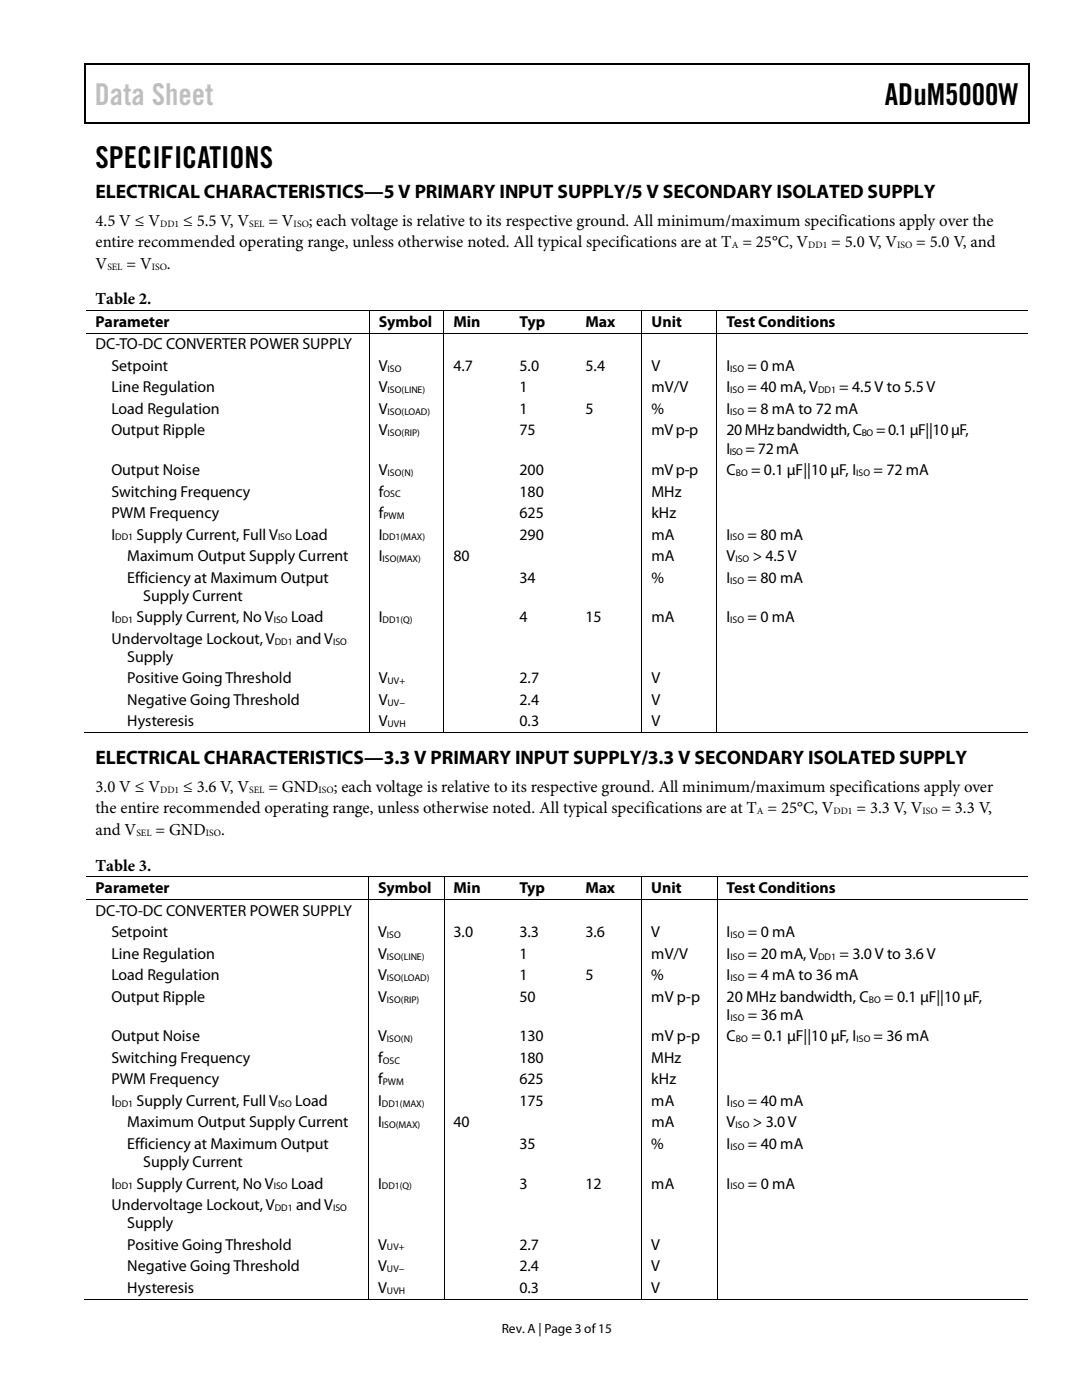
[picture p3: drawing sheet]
<svg xmlns="http://www.w3.org/2000/svg" width="216mm" height="279mm" viewBox="0 0 216 279" stroke-linecap="round" stroke-linejoin="round" font-family="sans-serif">
<defs><g id="words">
<text font-size="6" fill="#c1c1c1" x="18.9" y="20.9">Data Sheet</text>
<g font-size="6">
<text x="176.6" y="20.9">ADuM5000W</text>
<text x="19" y="33.6">SPECIFICATIONS</text>
</g>
<g font-size="3.9">
<text x="19" y="39.6">ELECTRICAL CHARACTERISTICS—5 V PRIMARY INPUT SUPPLY/5 V SECONDARY ISOLATED SUPPLY</text>
<text x="19" y="152.6">ELECTRICAL CHARACTERISTICS—3.3 V PRIMARY INPUT SUPPLY/3.3 V SECONDARY ISOLATED SUPPLY</text>
</g>
<g font-size="3.3">
<text x="19" y="45">4.5 V ≤ V</text>
<text x="36.5" y="45">≤ 5.5 V, V</text>
<text x="53.6" y="45">= V</text>
<text x="61.6" y="45">; each voltage is relative to its respective ground. All minimum/maximum specifications apply over the</text>
<text x="19" y="53.6">V</text>
<text x="19.1" y="49.3">entire recommended operating range, unless otherwise noted. All typical specifications are at T = 25°C, V</text>
<text x="25.2" y="53.6">= V</text>
<text x="33.3" y="53.6">.</text>
<text x="165.9" y="49.3">= 5.0 V, V</text>
<text x="182.8" y="49.3">= 5.0 V, and</text>
<text x="19" y="60.7">Table 2.</text>
<text x="19" y="158.1">3.0 V ≤ V</text>
<text x="36.5" y="158.1">≤ 3.6 V, V</text>
<text x="53.6" y="158.1">= GND</text>
<text x="66.6" y="158.1">; each voltage is relative to its respective ground. All minimum/maximum specifications apply over</text>
<text x="19.1" y="166.6">and V</text>
<text x="19.1" y="162.3">the entire recommended operating range, unless otherwise noted. All typical specifications are at T = 25°C, V</text>
<text x="31" y="166.6">= GND</text>
<text x="44.1" y="166.6">.</text>
<text x="170.9" y="162.3">= 3.3 V, V</text>
<text x="187.9" y="162.3">= 3.3 V,</text>
<text x="19" y="173.7">Table 3.</text>
</g>
<g font-size="3.2">
<text x="19" y="65.3">Parameter</text>
<text x="75.6" y="65.3">Symbol</text>
<text x="90.5" y="65.3">Min</text>
<text x="103.7" y="65.3">Typ</text>
<text x="116.8" y="65.3">Max</text>
<text x="130" y="65.3">Unit</text>
<text x="144.9" y="65.3">Test Conditions</text>
<text x="19" y="69.7">DC-TO-DC CONVERTER POWER SUPPLY</text>
<text x="22.2" y="74">Setpoint</text>
<text x="75.6" y="74">V</text>
<text x="90.5" y="74">4.7</text>
<text x="103.7" y="74">5.0</text>
<text x="116.8" y="74">5.4</text>
<text x="130" y="74">V</text>
<text x="145" y="74">I</text>
<text x="149.2" y="74">= 0 mA</text>
<text x="22.2" y="78.3">Line Regulation</text>
<text x="22.2" y="82.6">Load Regulation</text>
<text x="75.6" y="78.3">V</text>
<text x="75.6" y="82.6">V</text>
<text x="103.7" y="78.3">1</text>
<text x="103.7" y="82.6">1</text>
<text x="116.8" y="82.6">5</text>
<text x="130" y="78.3">mV/V</text>
<text x="130" y="82.6">%</text>
<text x="145" y="78.3">I</text>
<text x="145" y="82.6">I</text>
<text x="149.2" y="78.3">= 40 mA, V</text>
<text x="149.2" y="82.6">= 8 mA to 72 mA</text>
<text x="167.5" y="78.3">= 4.5 V to 5.5 V</text>
<text x="22.2" y="86.9">Output Ripple</text>
<text x="75.6" y="86.9">V</text>
<text x="103.7" y="86.9">75</text>
<text x="130" y="86.9">mVp-p</text>
<text x="145" y="86.9">20MHz bandwidth, C</text>
<text x="174.8" y="86.9">= 0.1 µF||10µF,</text>
<text x="22.2" y="94.8">Output Noise</text>
<text x="75.6" y="94.8">V</text>
<text x="103.7" y="94.8">200</text>
<text x="130" y="94.8">mV p-p</text>
<text x="144.9" y="94.8">C</text>
<text x="145" y="90.6">I</text>
<text x="148.8" y="90.6">= 72mA</text>
<text x="149.9" y="94.8">= 0.1 μF||10 μF, I</text>
<text x="174.3" y="94.8">= 72 mA</text>
<text x="22.2" y="99.1">Switching Frequency</text>
<text x="75.6" y="99.1">f</text>
<text x="103.7" y="99.1">180</text>
<text x="130" y="99.1">MHz</text>
<text x="22.2" y="103.4">PWM Frequency</text>
<text x="22.2" y="107.7">I</text>
<text x="27.3" y="107.7">Supply Current, Full V</text>
<text x="58.9" y="107.7">Load</text>
<text x="75.6" y="107.7">I</text>
<text x="75.6" y="103.4">f</text>
<text x="103.7" y="103.4">625</text>
<text x="103.7" y="107.7">290</text>
<text x="130" y="103.4">kHz</text>
<text x="130" y="107.7">mA</text>
<text x="145" y="107.7">I</text>
<text x="149.2" y="107.7">= 80 mA</text>
<text x="25.4" y="112">Maximum Output Supply Current</text>
<text x="75.6" y="112">I</text>
<text x="90.5" y="112">80</text>
<text x="130" y="112">mA</text>
<text x="145" y="112">V</text>
<text x="150.2" y="112">&gt; 4.5 V</text>
<text x="25.4" y="116.3">Efficiency at Maximum Output</text>
<text x="28.6" y="119.9">Supply Current</text>
<text x="103.7" y="116.3">34</text>
<text x="130" y="116.3">%</text>
<text x="144.9" y="116.3">I</text>
<text x="149.2" y="116.3">= 80 mA</text>
<text x="22.2" y="124.2">I</text>
<text x="27.3" y="124.2">Supply Current, No V</text>
<text x="58.1" y="124.2">Load</text>
<text x="75.6" y="124.2">I</text>
<text x="103.7" y="124.2">4</text>
<text x="116.8" y="124.2">15</text>
<text x="130" y="124.2">mA</text>
<text x="145" y="124.2">I</text>
<text x="149.2" y="124.2">= 0 mA</text>
<text x="22.2" y="128.5">Undervoltage Lockout, V</text>
<text x="59.1" y="128.5">andV</text>
<text x="25.4" y="136.4">Positive Going Threshold</text>
<text x="25.4" y="132.1">Supply</text>
<text x="75.6" y="136.4">V</text>
<text x="103.7" y="136.4">2.7</text>
<text x="130" y="136.4">V</text>
<text x="25.4" y="140.7">Negative Going Threshold</text>
<text x="75.6" y="140.7">V</text>
<text x="103.7" y="140.7">2.4</text>
<text x="130" y="140.7">V</text>
<text x="25.4" y="144.9">Hysteresis</text>
<text x="75.6" y="144.9">V</text>
<text x="103.7" y="144.9">0.3</text>
<text x="130" y="144.9">V</text>
<text x="19" y="178.3">Parameter</text>
<text x="75.4" y="178.3">Symbol</text>
<text x="90.5" y="178.3">Min</text>
<text x="103.6" y="178.3">Typ</text>
<text x="116.8" y="178.3">Max</text>
<text x="130" y="178.3">Unit</text>
<text x="145" y="178.3">Test Conditions</text>
<text x="19" y="182.8">DC-TO-DC CONVERTER POWER SUPPLY</text>
<text x="22.2" y="187.1">Setpoint</text>
<text x="22.2" y="191.3">Line Regulation</text>
<text x="75.4" y="187.1">V</text>
<text x="75.4" y="191.3">V</text>
<text x="90.5" y="187.1">3.0</text>
<text x="103.6" y="187.1">3.3</text>
<text x="103.6" y="191.3">1</text>
<text x="116.8" y="187.1">3.6</text>
<text x="130" y="187.1">V</text>
<text x="130" y="191.3">mV/V</text>
<text x="145" y="187.1">I</text>
<text x="145" y="191.3">I</text>
<text x="149.2" y="187.1">= 0 mA</text>
<text x="149.2" y="191.3">= 20 mA, V</text>
<text x="167.5" y="191.3">= 3.0 V to 3.6 V</text>
<text x="22.2" y="195.7">Load Regulation</text>
<text x="75.4" y="195.7">V</text>
<text x="103.6" y="195.7">1</text>
<text x="116.8" y="195.7">5</text>
<text x="130" y="195.7">%</text>
<text x="145" y="195.7">I</text>
<text x="149.2" y="195.7">= 4 mA to 36 mA</text>
<text x="22.2" y="199.9">Output Ripple</text>
<text x="75.4" y="199.9">V</text>
<text x="103.6" y="199.9">50</text>
<text x="130" y="199.9">mV p-p</text>
<text x="145" y="203.5">I</text>
<text x="145" y="199.9">20 MHz bandwidth, C</text>
<text x="149.2" y="203.5">= 36 mA</text>
<text x="176.4" y="199.9">= 0.1 μF||10 μF,</text>
<text x="22.2" y="207.8">Output Noise</text>
<text x="75.4" y="207.8">V</text>
<text x="103.6" y="207.8">130</text>
<text x="130" y="207.8">mV p-p</text>
<text x="145" y="207.8">C</text>
<text x="149.9" y="207.8">= 0.1 μF||10 μF, I</text>
<text x="174.3" y="207.8">= 36 mA</text>
<text x="22.2" y="212.1">Switching Frequency</text>
<text x="75.4" y="212.1">f</text>
<text x="103.6" y="212.1">180</text>
<text x="130" y="212.1">MHz</text>
<text x="22.2" y="216.4">PWM Frequency</text>
<text x="22.2" y="220.7">I</text>
<text x="27.3" y="220.7">Supply Current, Full V</text>
<text x="58.9" y="220.7">Load</text>
<text x="75.4" y="220.7">I</text>
<text x="75.4" y="216.4">f</text>
<text x="103.6" y="216.4">625</text>
<text x="103.6" y="220.7">175</text>
<text x="130" y="216.4">kHz</text>
<text x="130" y="220.7">mA</text>
<text x="145" y="220.7">I</text>
<text x="149.2" y="220.7">= 40 mA</text>
<text x="25.4" y="225">Maximum Output Supply Current</text>
<text x="75.4" y="225">I</text>
<text x="90.5" y="225">40</text>
<text x="130" y="225">mA</text>
<text x="145" y="225">V</text>
<text x="150.2" y="225">&gt; 3.0 V</text>
<text x="25.4" y="229.3">Efficiency at Maximum Output</text>
<text x="28.6" y="232.9">Supply Current</text>
<text x="103.6" y="229.3">35</text>
<text x="130" y="229.3">%</text>
<text x="145" y="229.3">I</text>
<text x="149.2" y="229.3">= 40 mA</text>
<text x="22.2" y="237.2">I</text>
<text x="27.3" y="237.2">Supply Current, No V</text>
<text x="58.1" y="237.2">Load</text>
<text x="75.4" y="237.2">I</text>
<text x="103.6" y="237.2">3</text>
<text x="116.8" y="237.2">12</text>
<text x="130" y="237.2">mA</text>
<text x="145" y="237.2">I</text>
<text x="149.2" y="237.2">= 0 mA</text>
<text x="22.2" y="241.5">Undervoltage Lockout, V</text>
<text x="25.4" y="245.1">Supply</text>
<text x="59.1" y="241.5">andV</text>
<text x="25.4" y="249.4">Positive Going Threshold</text>
<text x="75.4" y="249.4">V</text>
<text x="103.6" y="249.4">2.7</text>
<text x="130" y="249.4">V</text>
<text x="25.4" y="253.7">Negative Going Threshold</text>
<text x="25.4" y="258">Hysteresis</text>
<text x="75.4" y="253.7">V</text>
<text x="75.4" y="258">V</text>
<text x="103.6" y="253.7">2.4</text>
<text x="103.6" y="258">0.3</text>
<text x="130" y="253.7">V</text>
<text x="130" y="258">V</text>
</g>
<text font-size="2.7" x="100.1" y="266">Rev. A | Page 3 of15</text>
<g font-size="1.9">
<text x="32" y="45.2">DD1</text>
<text x="49.7" y="45.2">SEL</text>
<text x="58.6" y="45.2">ISO</text>
<text x="21.4" y="53.8">SEL</text>
<text x="30.3" y="53.8">ISO</text>
<text x="146" y="49.5">A</text>
<text x="161.3" y="49.5">DD1</text>
<text x="179" y="49.5">ISO</text>
<text x="77.3" y="74.2">ISO</text>
<text x="145.7" y="74.2">ISO</text>
<text x="77.3" y="78.5">ISO(LINE)</text>
<text x="77.3" y="82.8">ISO(LOAD)</text>
<text x="145.7" y="78.5">ISO</text>
<text x="145.7" y="82.8">ISO</text>
<text x="163.2" y="78.5">DD1</text>
<text x="77.3" y="87.1">ISO(RIP)</text>
<text x="172" y="87.1">BO</text>
<text x="77.3" y="95">ISO(N)</text>
<text x="145.6" y="90.7">ISO</text>
<text x="146.8" y="95">BO</text>
<text x="170.9" y="95">ISO</text>
<text x="76.5" y="99.3">OSC</text>
<text x="23" y="107.9">DD1</text>
<text x="55.5" y="107.9">ISO</text>
<text x="76.3" y="107.9">DD1(MAX)</text>
<text x="76.5" y="103.6">PWM</text>
<text x="145.7" y="107.9">ISO</text>
<text x="76.3" y="112.2">ISO(MAX)</text>
<text x="146.7" y="112.2">ISO</text>
<text x="145.7" y="116.5">ISO</text>
<text x="23" y="124.3">DD1</text>
<text x="54.6" y="124.3">ISO</text>
<text x="76.3" y="124.3">DD1(Q)</text>
<text x="145.7" y="124.3">ISO</text>
<text x="54.8" y="128.7">DD1</text>
<text x="66.5" y="128.7">ISO</text>
<text x="77.3" y="136.5">UV+</text>
<text x="77.3" y="140.8">UV−</text>
<text x="77.3" y="145.1">UVH</text>
<text x="32" y="158.2">DD1</text>
<text x="49.7" y="158.2">SEL</text>
<text x="63.5" y="158.2">ISO</text>
<text x="27.2" y="166.8">SEL</text>
<text x="41.1" y="166.8">ISO</text>
<text x="151" y="162.5">A</text>
<text x="166.3" y="162.5">DD1</text>
<text x="184.1" y="162.5">ISO</text>
<text x="77.2" y="187.2">ISO</text>
<text x="77.2" y="191.5">ISO(LINE)</text>
<text x="145.8" y="187.2">ISO</text>
<text x="145.8" y="191.5">ISO</text>
<text x="163.3" y="191.5">DD1</text>
<text x="77.2" y="195.8">ISO(LOAD)</text>
<text x="145.8" y="195.8">ISO</text>
<text x="77.2" y="200.1">ISO(RIP)</text>
<text x="145.8" y="203.7">ISO</text>
<text x="173.4" y="200.1">BO</text>
<text x="77.2" y="208">ISO(N)</text>
<text x="146.9" y="208">BO</text>
<text x="170.9" y="208">ISO</text>
<text x="76.4" y="212.3">OSC</text>
<text x="23" y="220.9">DD1</text>
<text x="55.5" y="220.9">ISO</text>
<text x="76.2" y="220.9">DD1(MAX)</text>
<text x="76.4" y="216.6">PWM</text>
<text x="145.8" y="220.9">ISO</text>
<text x="76.2" y="225.2">ISO(MAX)</text>
<text x="146.8" y="225.2">ISO</text>
<text x="145.8" y="229.5">ISO</text>
<text x="23" y="237.4">DD1</text>
<text x="54.6" y="237.4">ISO</text>
<text x="76.2" y="237.4">DD1(Q)</text>
<text x="145.8" y="237.4">ISO</text>
<text x="54.8" y="241.7">DD1</text>
<text x="66.5" y="241.7">ISO</text>
<text x="77.2" y="249.6">UV+</text>
<text x="77.2" y="253.9">UV−</text>
<text x="77.2" y="258.1">UVH</text>
</g>
</g></defs>
<g fill="#000">
<path d="M16.9 12.7h.2v1h-.2zM16.9 12.7h.2v.3h-.2zM82.5 12.7h.3v.3h-.3zM205.1 12.7h.3v1h-.3zM205.1 12.7h.3v.3h-.3zM16.9 24.4h.2v.2h-.2zM82.3 24.4h.2v.2h-.2zM205.1 24.4h.3v.2h-.3zM73.6 61.9h.1v.2h-.1zM73.6 66.4h.1v.2h-.1zM88.5 61.9h.1v.2h-.1zM88.5 66.4h.1v.2h-.1z"/>
<path d="M101.8 61.9h.1v.2h-.1zM101.8 66.4h.1v.2h-.1zM114.9 61.9h.2v.2h-.2zM114.9 66.4h.2v.2h-.2zM128 61.9h.2v.2h-.2zM128 66.4h.2v.2h-.2zM143 61.9h.1v.2h-.1zM143 66.4h.1v.2h-.1zM73.6 146.1h.1v.2h-.1zM88.5 146.1h.1v.2h-.1zM101.5 146.1h.2v.2h-.2zM114.7 146.1h.2v.2h-.2z"/>
<path d="M128 146.1h.2v.2h-.2zM143 146.1h.1v.2h-.1zM73.5 174.9h.2v.2h-.2zM73.5 179.5h.2v.1h-.2zM88.5 174.9h.2v.2h-.2zM88.5 179.5h.2v.1h-.2zM101.7 174.9h.2v.2h-.2zM101.7 179.5h.2v.1h-.2zM114.9 174.9h.2v.2h-.2zM114.9 179.5h.2v.1h-.2zM128 174.9h.1v.2h-.1zM128 179.5h.1v.1h-.1z"/>
<path d="M143 174.9h.2v.2h-.2zM143 179.5h.2v.1h-.2zM73.5 259.2h.2v.1h-.2zM88.5 259.2h.2v.1h-.2zM101.5 259.2h.1v.1h-.1zM114.6 259.2h.2v.1h-.2zM128 259.2h.1v.1h-.1zM143 259.2h.2v.1h-.2z"/>
</g>
<path d="M17 13.7v10.7M17.1 12.8h65.4M82.8 12.8h122.3M205.2 13.7v10.7M17.1 24.5h188" fill="none" stroke="#000" stroke-width=".25"/>
<g fill="none" stroke="#000" stroke-width=".2">
<path d="M17.1 62h56.5M17.1 66.5h56.5M73.7 62.1v4.3M73.7 66.6v79.5M73.7 62h14.8M73.7 66.5h14.8M88.6 62.1v4.3M88.6 66.6v79.5M88.6 62h13.2M88.6 66.5h13.2M101.9 62h13M101.9 66.5h13"/>
<path d="M115.1 62h12.9M115.1 66.5h12.9M128.1 62.1v4.3M128.1 66.6v79.5M128.2 62h14.8M128.2 66.5h14.8M143 62.1v4.3M143 66.6v79.5M143.1 62h62M143.1 66.5h62M16.9 146.2h56.7M73.7 146.2h14.8"/>
<path d="M88.6 146.2h39.4M128.2 146.2h14.8M143.1 146.2h62M17.1 175h56.4M17.1 179.5h56.4M73.6 175.1v4.4M73.6 179.6v79.6M73.7 175h14.8M73.7 179.5h14.8M88.6 175.1v4.4M88.6 179.6v79.6M88.7 175h13"/>
<path d="M88.7 179.5h13M101.9 175h13M101.9 179.5h13M115.1 175h12.9M115.1 179.5h12.9M128.1 175.1v4.4M128.1 179.6v79.6M128.1 175h14.9M128.1 179.5h14.9M143.1 175.1v4.4M143.1 179.6v79.6M143.2 175h61.9"/>
<path d="M143.2 179.5h61.9M16.9 259.2h56.6M73.7 259.2h14.8M88.7 259.2h39.3M128.1 259.2h14.9M143.2 259.2h61.9"/>
</g>
<use href="#words"/>
</svg>
